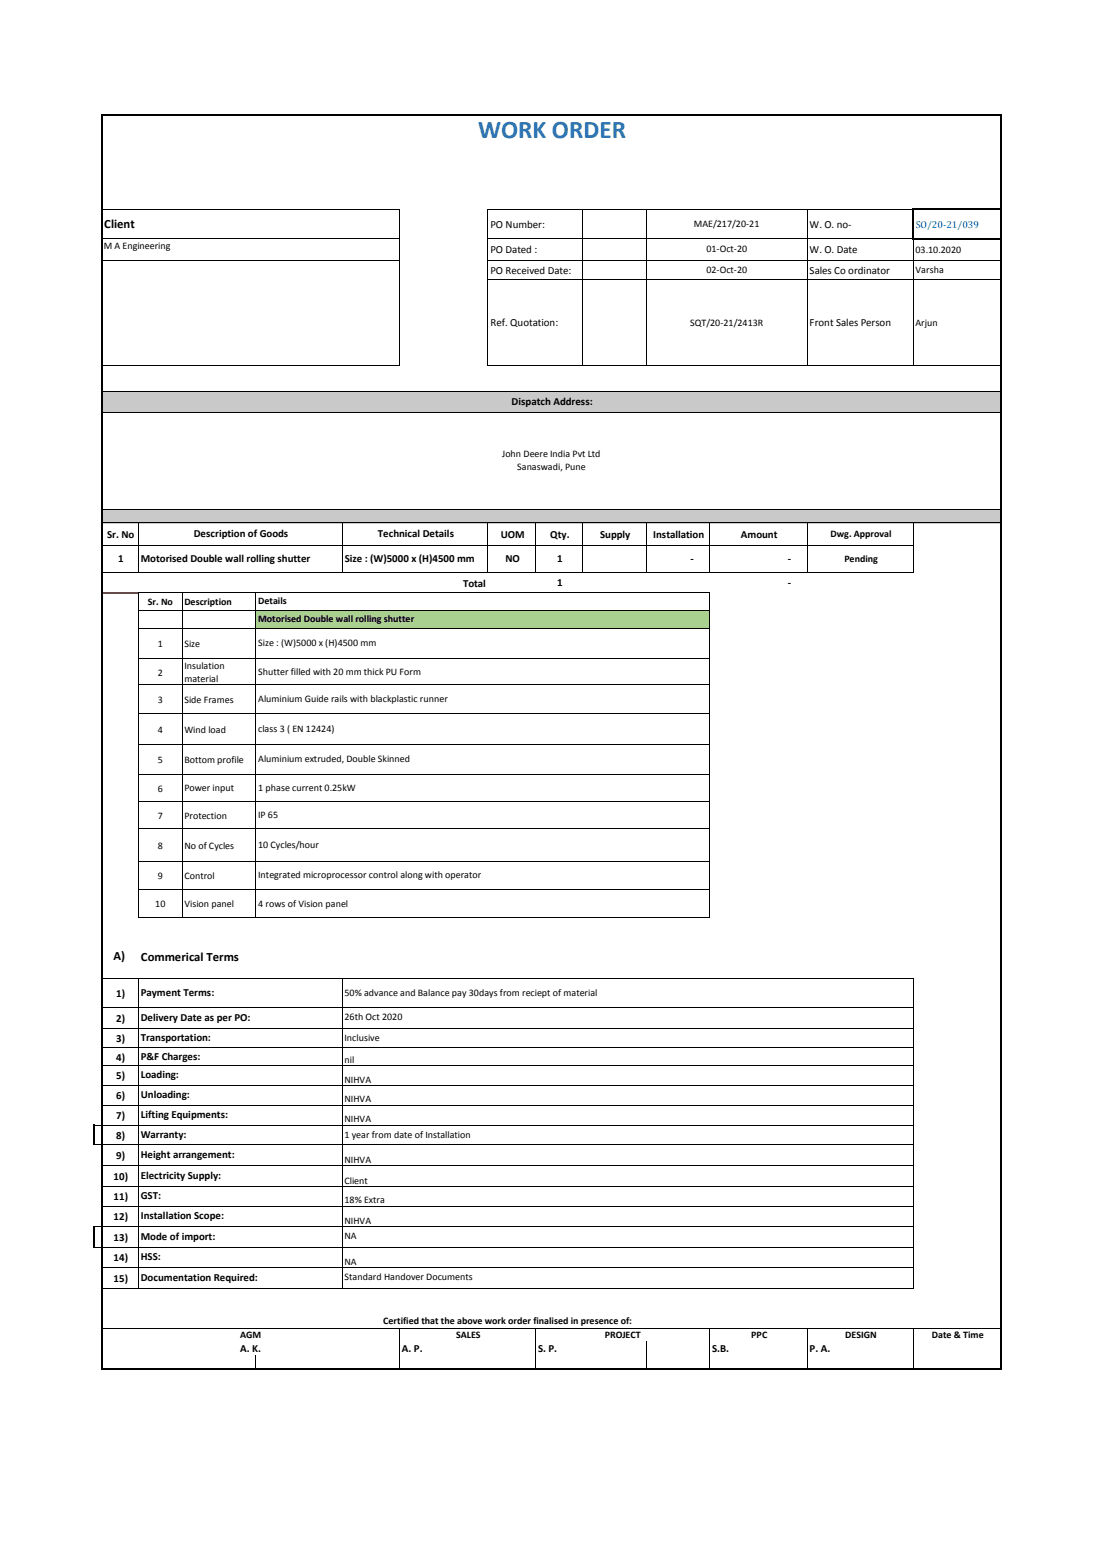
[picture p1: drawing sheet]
<svg xmlns="http://www.w3.org/2000/svg" width="210mm" height="297mm" viewBox="0 0 210 297" stroke-linecap="round" stroke-linejoin="round" font-family="sans-serif">
<defs><g id="words">
<text font-size="4.8" fill="#2f75b5" x="91" y="26.3">WORK ORDER</text>
<g font-size="2.4">
<text x="19.9" y="43.3">Client</text>
<text x="21.6" y="182.8">A)</text>
<text x="26.8" y="183.1">Commerical Terms</text>
</g>
<g font-size="2.1">
<text x="93.4" y="43.4">PO Number:</text>
<text x="154.1" y="43.4">W. O. no-</text>
<text x="93.4" y="48.2">PO Dated :</text>
<text x="93.4" y="52.1">PO Received Date:</text>
<text x="154.1" y="48.2">W. O. Date</text>
<text x="154.1" y="52.1">Sales Co ordinator</text>
<text x="93.4" y="62.2">Ref. Quotation:</text>
<text x="154.1" y="62.2">Front Sales Person</text>
<text x="97.4" y="77.1">Dispatch Address:</text>
<text x="20.4" y="102.4">Sr. No</text>
<text x="22.5" y="107.1">1</text>
<text x="26.8" y="107">Motorised Double wall rolling shutter</text>
<text x="36.9" y="102.2">Description of Goods</text>
<text x="65.6" y="107">Size : (W)5000 x (H)4500 mm</text>
<text x="71.9" y="102.2">Technical Details</text>
<text x="95.3" y="102.4">UOM</text>
<text x="96.2" y="107.1">NO</text>
<text x="104.8" y="102.4">Qty.</text>
<text x="106.1" y="107.1">1</text>
<text x="114.2" y="102.4">Supply</text>
<text x="124.4" y="102.4">Installation</text>
<text x="131.4" y="107.1">-</text>
<text x="141" y="102.4">Amount</text>
<text x="150" y="107.1">-</text>
<text x="88.2" y="111.7">Total</text>
<text x="106.1" y="111.7">1</text>
<text x="150" y="111.7">-</text>
<text x="22.1" y="189.8">1)</text>
<text x="26.8" y="189.6">Payment Terms:</text>
<text x="22.1" y="194.6">2)</text>
<text x="26.8" y="194.4">Delivery Date as per PO:</text>
<text x="22.1" y="198.4">3)</text>
<text x="22.1" y="202">4)</text>
<text x="26.8" y="198.2">Transportation:</text>
<text x="26.8" y="201.8">P&amp;F Charges:</text>
<text x="22.1" y="205.6">5)</text>
<text x="22.1" y="209.3">6)</text>
<text x="26.8" y="205.4">Loading:</text>
<text x="26.8" y="209.2">Unloading:</text>
<text x="22.1" y="213.1">7)</text>
<text x="26.8" y="212.9">Lifting Equipments:</text>
<text x="22.1" y="216.9">8)</text>
<text x="22.1" y="220.8">9)</text>
<text x="26.8" y="216.7">Warranty:</text>
<text x="26.8" y="220.6">Height arrangement:</text>
<text x="21.6" y="224.7">10)</text>
<text x="26.8" y="224.6">Electricity Supply:</text>
<text x="21.6" y="228.6">11)</text>
<text x="21.6" y="232.4">12)</text>
<text x="26.8" y="228.4">GST:</text>
<text x="26.8" y="232.2">Installation Scope:</text>
<text x="21.6" y="236.3">13)</text>
<text x="26.8" y="236.1">Mode of import:</text>
<text x="21.6" y="240.2">14)</text>
<text x="21.6" y="244.1">15)</text>
<text x="26.8" y="243.9">Documentation Required:</text>
<text x="26.8" y="240">HSS:</text>
<text x="45.7" y="257.6">A. K.</text>
<text x="76.5" y="257.6">A. P.</text>
<text x="102.4" y="257.6">S. P.</text>
<text x="135.6" y="257.6">S.B.</text>
<text x="154.1" y="257.6">P. A.</text>
</g>
<g font-size="1.9">
<text x="19.8" y="47.5">M A Engineering</text>
<text x="132.1" y="43.3">MAE/217/20-21</text>
<text x="134.5" y="52">02-Oct-20</text>
<text x="134.5" y="48.1">01-Oct-20</text>
<text x="174.3" y="48.2">03.10.2020</text>
<text x="174.3" y="52.1">Varsha</text>
<text x="131.4" y="62">SQT/20-21/2413R</text>
<text x="174.3" y="62.1">Arjun</text>
<text x="95.6" y="87.1">John Deere India Pvt Ltd</text>
<text x="98.4" y="89.6">Sanaswadi, Pune</text>
<text x="158.1" y="102.3">Dwg. Approval</text>
<text x="160.7" y="107">Pending</text>
<text x="28.2" y="115.3">Sr. No</text>
<text x="35.1" y="115.3">Description</text>
<text x="49.2" y="115.1">Details</text>
<text x="49.2" y="118.5">Motorised Double wall rolling shutter</text>
<text x="30.1" y="123.2">1</text>
<text x="35.1" y="123.2">Size</text>
<text x="49.2" y="123.1">Size : (W)5000 x (H)4500 mm</text>
<text x="30.1" y="128.7">2</text>
<text x="35.1" y="127.4">Insulation</text>
<text x="35.1" y="129.9">material</text>
<text x="49.2" y="128.5">Shutter filled with 20 mm thick PU Form</text>
<text x="30.1" y="133.9">3</text>
<text x="35.1" y="133.9">Side Frames</text>
<text x="49.2" y="133.7">Aluminium Guide rails with blackplastic runner</text>
<text x="30.1" y="139.6">4</text>
<text x="35.1" y="139.6">Wind load</text>
<text x="49.2" y="139.5">class 3 ( EN 12424)</text>
<text x="30.1" y="145.4">5</text>
<text x="35.1" y="145.4">Bottom profile</text>
<text x="49.2" y="145.2">Aluminium extruded, Double Skinned</text>
<text x="30.1" y="150.8">6</text>
<text x="30.1" y="156">7</text>
<text x="35.1" y="150.7">Power input</text>
<text x="35.1" y="156">Protection</text>
<text x="49.2" y="150.6">1 phase current 0.25kW</text>
<text x="49.2" y="155.8">IP 65</text>
<text x="30.1" y="161.6">8</text>
<text x="35.1" y="161.6">No of Cycles</text>
<text x="49.2" y="161.4">10 Cycles/hour</text>
<text x="30.1" y="167.5">9</text>
<text x="35.1" y="167.5">Control</text>
<text x="49.2" y="167.3">Integrated microprocessor control along with operator</text>
<text x="29.5" y="172.8">10</text>
<text x="35.1" y="172.8">Vision panel</text>
<text x="49.2" y="172.7">4 rows of Vision panel</text>
<text x="65.6" y="189.7">50% advance and Balance pay 30days from reciept of material</text>
<text x="65.6" y="194.3">26th Oct 2020</text>
<text x="65.6" y="198.2">Inclusive</text>
<text x="65.6" y="202.4">nil</text>
<text x="65.6" y="206.2">NIHVA</text>
<text x="65.6" y="210">NIHVA</text>
<text x="65.6" y="213.7">NIHVA</text>
<text x="65.6" y="221.5">NIHVA</text>
<text x="65.6" y="216.7">1 year from date of Installation</text>
<text x="65.6" y="225.4">Client</text>
<text x="65.6" y="229.2">18% Extra</text>
<text x="65.6" y="233.1">NIHVA</text>
<text x="65.6" y="236">NA</text>
<text x="65.6" y="240.9">NA</text>
<text x="65.6" y="243.8">Standard Handover Documents</text>
<text x="45.7" y="254.9">AGM</text>
<text x="72.9" y="252.3">Certified that the above work order finalised in presence of:</text>
<text x="86.8" y="254.9">SALES</text>
<text x="115.1" y="254.8">PROJECT</text>
<text x="143" y="254.9">PPC</text>
<text x="160.9" y="254.9">DESIGN</text>
<text x="177.4" y="254.9">Date &amp; Time</text>
</g>
<text font-size="1.9" fill="#0070c0" x="174.3" y="43.4">SO/20-21/039</text>
</g></defs>
<g fill="#c9c9c9">
<path d="M19.3 74.6h171.3v4.1h-171.3z" fill-rule="evenodd"/>
<path d="M19.3 97h171.3v2.6h-171.3z" fill-rule="evenodd"/>
</g>
<g fill="#fff">
<path d="M34.7 112.9h100.5v3.4h-100.5z" fill-rule="evenodd"/>
<path d="M34.7 116.3h14.1v3.4h-14.1z" fill-rule="evenodd"/>
</g>
<path d="M48.7 116.3h86.5v3.4h-86.5z" fill-rule="evenodd" fill="#a9d08e"/>
<g fill="#fff">
<path d="M34.7 119.7h100.5v5.8h-100.5z" fill-rule="evenodd"/>
<path d="M34.7 125.4h100.5v5.1h-100.5z" fill-rule="evenodd"/>
<path d="M34.7 130.4h100.5v5.6h-100.5z" fill-rule="evenodd"/>
<path d="M34.7 135.9h100.5v6h-100.5z" fill-rule="evenodd"/>
<path d="M48.7 141.8h86.5v5.7h-86.5z" fill-rule="evenodd"/>
<path d="M48.7 147.5h86.5v5.3h-86.5z" fill-rule="evenodd"/>
<path d="M34.7 152.7h100.5v5.1h-100.5z" fill-rule="evenodd"/>
<path d="M48.7 157.8h86.5v6.3h-86.5z" fill-rule="evenodd"/>
<path d="M48.7 164h86.5v5.4h-86.5z" fill-rule="evenodd"/>
<path d="M48.7 169.4h86.5v5.4h-86.5z" fill-rule="evenodd"/>
<path d="M48.7 174.8h86.5v5.4h-86.5z" fill-rule="evenodd"/>
</g>
<g fill="none" stroke="#000" stroke-width=".19">
<path d="M19.5 39.9h56.6M76 40v29.7M92.9 39.8v29.9M93 39.9h80.7M110.9 40v29.7M123 40v29.7M153.7 40v29.7M19.5 45.5h56.6M19.5 49.5h56.6M93 45.5h80.7M93 49.5h97.4M93 53.3h97.4"/>
<path d="M173.9 45.7v24M19.5 69.6h56.6M19.5 74.6h170.9M19.5 78.6h170.9M93 69.6h97.4M19.5 97h170.9M19.5 99.6h170.9M26.3 99.7v9.4M65.2 99.7v9.4M92.9 99.7v9.4M102 99.7v9.4M110.9 99.7v9.4"/>
<path d="M123 99.7v9.4M135.1 99.7v9.4M153.7 99.7v9.4M173.9 99.7v9.4M19.5 103.8h154.4M19.5 109h154.4M26.3 113v61.9M26.4 112.9h108.8M26.4 116.3h108.8M26.4 119.7h108.8M34.7 113v61.9M48.7 113v61.9"/>
<path d="M135.1 113v61.9M26.4 125.4h108.8M26.4 130.4h108.8M26.4 135.9h108.8M26.4 141.8h108.8M26.4 147.5h108.8M26.4 152.7h108.8M26.4 157.8h108.8M26.4 164h108.8M26.4 169.4h108.8M26.4 174.8h108.8M19.5 186.3h154.4"/>
<path d="M19.5 191.9h154.4M19.5 195.8h154.4M19.5 199.6h154.4M26.3 186.4v59M65.2 186.4v59M173.9 186.4v59M19.5 203h154.4M19.5 206.7h154.4M19.5 210.5h154.4M19.5 214.3h154.4M19.5 218.1h154.4M19.5 222.1h154.4"/>
<path d="M19.5 226h154.4M19.5 229.7h154.4M19.5 233.6h154.4M19.5 237.5h154.4M19.5 241.4h154.4M19.5 245.3h154.4M19.5 252.9h170.9M48.7 258.1v2.4M76 253v7.5M102 253v7.5M123 255.4v5.1M135.1 253v7.5"/>
<path d="M153.7 253v7.5M173.9 253v7.5"/>
</g>
<path d="M19.3 21.7v239.2M19.5 21.8h171.3M173.9 39.7v6M174 39.9h16.8M190.6 22v238.9M174 45.5h16.8M17.9 214.2v3.9M17.9 233.5v4.1M19.5 260.7h171.3" fill="none" stroke="#000" stroke-width=".34"/>
<path d="M19.5 112.9h6.9" fill="none" stroke="#f00" stroke-width=".34"/>
<g fill="#000">
<path d="M18.1 214.2h1.1v.2h-1.1z" fill-rule="evenodd"/>
<path d="M18.1 218h1.1v.1h-1.1z" fill-rule="evenodd"/>
<path d="M18.1 233.5h1.1v.2h-1.1z" fill-rule="evenodd"/>
<path d="M18.1 237.4h1.1v.2h-1.1z" fill-rule="evenodd"/>
</g>
<use href="#words"/>
</svg>
